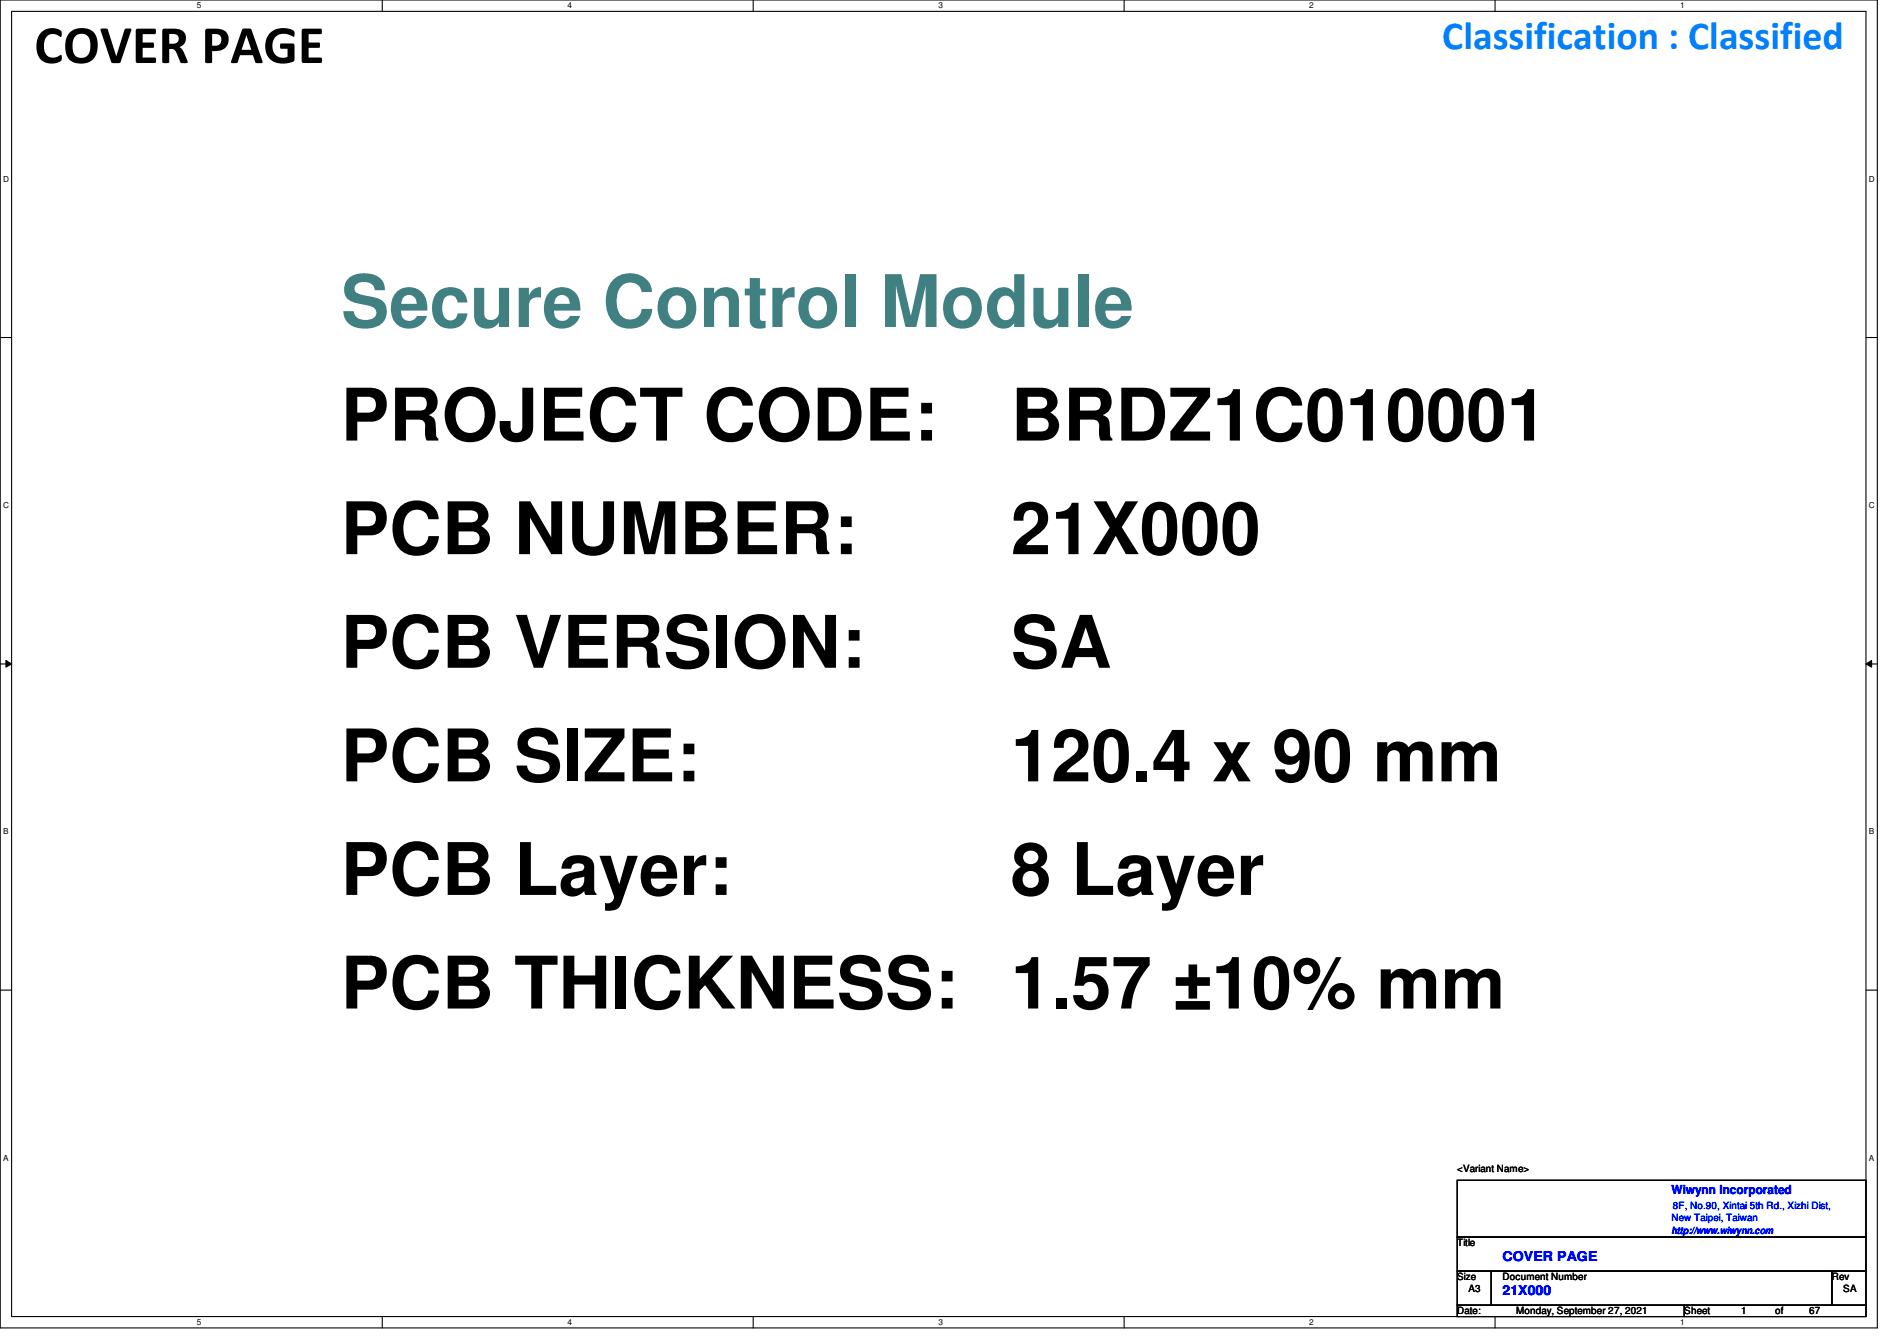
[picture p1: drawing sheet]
<svg xmlns="http://www.w3.org/2000/svg" width="297mm" height="210mm" viewBox="0 0 297 210" stroke-linecap="round" stroke-linejoin="round" font-family="sans-serif">
<defs><g id="words">
<text font-size="11.3" fill="#408080" x="53.4" y="51.2">Secure Control Module</text>
<g font-size="11.3">
<text x="53.4" y="69">PROJECT CODE:</text>
<text x="158.3" y="69">BRDZ1C010001</text>
<text x="53.4" y="86.7">PCB NUMBER:</text>
<text x="158.3" y="86.7">21X000</text>
<text x="53.4" y="104.5">PCB VERSION:</text>
<text x="158.3" y="104.5">SA</text>
<text x="53.4" y="122.3">PCB SIZE:</text>
<text x="158.3" y="122.3">120.4 x 90 mm</text>
<text x="53.4" y="140.1">PCB Layer:</text>
<text x="158.3" y="140.1">8 Layer</text>
<text x="53.4" y="157.9">PCB THICKNESS:</text>
<text x="158.3" y="157.9">1.57 ±10% mm</text>
</g>
<text font-size="8.5" x="5.4" y="9.9">COVER PAGE</text>
<text font-size="6.2" fill="#0080ff" x="225.8" y="7.7">Classification : Classified</text>
<g font-size="2.1" fill="#00f">
<text x="235.3" y="197.4">COVER PAGE</text>
<text x="235.3" y="202.7">21X000</text>
</g>
<text font-size="1.9" fill="#00f" x="261.7" y="186.9">Wiwynn Incorporated</text>
<g font-size="1.6">
<text x="228.2" y="183.5">&lt;Variant Name&gt;</text>
<text x="228.2" y="195.1">Title</text>
<text x="228.2" y="200.4">Size</text>
<text x="230" y="202.2">A3</text>
<text x="235.3" y="200.4">Document Number</text>
<text x="286.8" y="200.4">Rev</text>
<text x="288.6" y="202.2">SA</text>
<text x="228.2" y="205.7">Date:</text>
<text x="237.4" y="205.7">Monday, September 27, 2021</text>
<text x="263.7" y="205.7">Sheet</text>
<text x="272.6" y="205.7">1</text>
<text x="278" y="205.7">of</text>
<text x="283.3" y="205.7">67</text>
</g>
<g font-size="1.6" fill="#00f">
<text x="261.7" y="191.1">New Taipei, Taiwan</text>
<text x="262" y="189.2">8F, No.90, Xintai 5th Rd., Xizhi Dist,</text>
<text x="261.7" y="193.1">http://www.wiwynn.com</text>
</g>
<g font-size="1.3">
<text x="30.8" y="1.3">5</text>
<text x="88.9" y="1.3">4</text>
<text x="146.9" y="1.3">3</text>
<text x="205" y="1.3">2</text>
<text x="263.1" y="1.3">1</text>
<text x=".5" y="28.4">D</text>
<text x="292.6" y="28.4">D</text>
<text x=".5" y="79.5">C</text>
<text x="292.6" y="79.5">C</text>
<text x=".5" y="130.6">B</text>
<text x="292.6" y="130.6">B</text>
<text x=".5" y="181.7">A</text>
<text x="292.6" y="181.7">A</text>
<text x="30.8" y="207.4">5</text>
<text x="88.9" y="207.4">4</text>
<text x="146.9" y="207.4">3</text>
<text x="205" y="207.4">2</text>
<text x="263.1" y="207.4">1</text>
</g>
</g></defs>
<path d="M0 0h294v207.9h-294zM1.8 1.8h290.4v204.3h-290.4z" fill="none" stroke="#000" stroke-width=".17"/>
<g fill="#fff">
<path d="M30.8 .2h.7v1.4h-.7z"/>
<path d="M30.8 206.2h.7v1.4h-.7z"/>
</g>
<path d="M59.9 0v1.8M59.9 206.1v1.8" fill="none" stroke="#000" stroke-width=".17"/>
<g fill="#fff">
<path d="M88.9 .2h.6v1.4h-.6z"/>
<path d="M88.9 206.2h.6v1.4h-.6z"/>
</g>
<path d="M117.9 0v1.8M117.9 206.1v1.8" fill="none" stroke="#000" stroke-width=".17"/>
<g fill="#fff">
<path d="M146.9 .2h.7v1.4h-.7z"/>
<path d="M146.9 206.2h.7v1.4h-.7z"/>
</g>
<path d="M176 0v1.8M176 206.1v1.8" fill="none" stroke="#000" stroke-width=".17"/>
<g fill="#fff">
<path d="M205 .2h.7v1.4h-.7z"/>
<path d="M205 206.2h.7v1.4h-.7z"/>
</g>
<path d="M234.1 0v1.8M234.1 206.1v1.8" fill="none" stroke="#000" stroke-width=".17"/>
<g fill="#fff">
<path d="M263.1 .2h.7v1.4h-.7z"/>
<path d="M263.1 206.2h.7v1.4h-.7z"/>
<path d="M.5 27.3h.9v1.4h-.9z"/>
<path d="M292.6 27.3h.9v1.4h-.9z"/>
<path d="M.5 78.4h.9v1.4h-.9z"/>
<path d="M292.6 78.4h.9v1.4h-.9z"/>
</g>
<path d="M0 52.8h1.8M292.2 52.8h1.8" fill="none" stroke="#000" stroke-width=".17"/>
<g fill="#fff">
<path d="M.5 129.5h.8v1.4h-.8z"/>
<path d="M292.6 129.5h.9v1.4h-.9z"/>
</g>
<path d="M0 103.9h1.8M292.2 103.9h1.8" fill="none" stroke="#000" stroke-width=".17"/>
<path d="M.9 103.4l.9 .5-.9 .5zM292.2 103.9l.9-.5v1z" fill="#000"/>
<path d="M.9 103.4l.9 .5-.9 .5zM292.2 103.9l.9-.5v1z" fill="none" stroke="#000" stroke-width=".16"/>
<g fill="#fff">
<path d="M.5 180.5h.8v1.4h-.8z"/>
<path d="M292.6 180.5h.9v1.4h-.9z"/>
</g>
<path d="M0 155h1.8M292.2 155h1.8M228.2 184.7h64v8.9h-64zM228.2 193.6h64v5.4h-64zM228.2 199h5.3v5.3h-5.3zM233.5 199h53.3v5.3h-53.3zM286.8 199h5.4v5.3h-5.4zM228.2 204.3h35.5v1.8h-35.5zM263.7 204.3h28.5v1.8h-28.5z" fill="none" stroke="#000" stroke-width=".17"/>
<use href="#words"/>
</svg>
